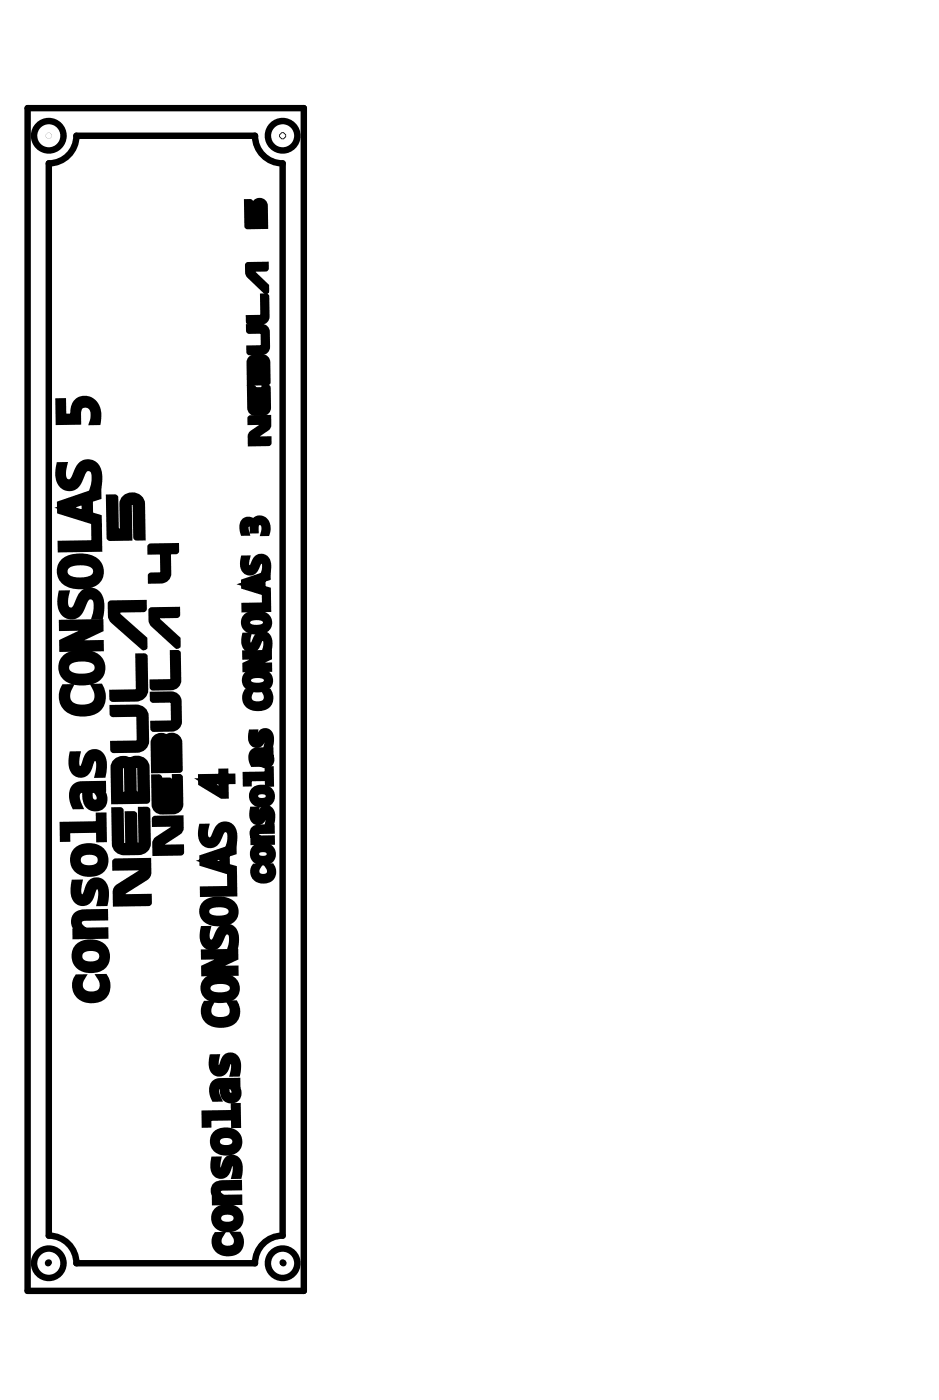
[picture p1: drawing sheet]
<svg xmlns="http://www.w3.org/2000/svg" width="102mm" height="152mm" viewBox="0 0 102 152" stroke-linecap="round" stroke-linejoin="round" font-family="sans-serif">
<path d="M18 76h.1" fill="none" stroke="#000" stroke-width=".11"/>
<path d="M5.3 17.7a3 3 0 0 0 3-3h19.4a3 3 0 0 0 3 3v116.5a3 3 0 0 0-3 3h-19.4a3 3 0 0 0-3-3z" fill-rule="evenodd" fill="#fff"/>
<path d="M18 76h.1" fill="none" stroke="#000" stroke-width=".11"/>
<g fill="#fff">
<path d="M30.7 137.1l.1 .1z" fill-rule="evenodd"/>
<path d="M5.2 137.1v.1l.1-.1z" fill-rule="evenodd"/>
<circle cx="5.3" cy="14.7" r="1.6"/>
<circle cx="30.7" cy="137.2" r="1.6"/>
<circle cx="30.7" cy="14.7" r="1.6"/>
<circle cx="5.3" cy="137.2" r="1.6"/>
<circle cx="30.7" cy="14.7" r=".04"/>
<circle cx="5.3" cy="14.7" r=".01"/>
</g>
<g fill="none" stroke="#000" stroke-width=".7">
<path d="M3 11.7h30v128.5h-30zM5.3 17.7a3 3 0 0 0 3-3h19.4a3 3 0 0 0 3 3v116.5a3 3 0 0 0-3 3h-19.4a3 3 0 0 0-3-3zM5.3 137.1l-.1 .1M30.7 137.1l.1 .1"/>
<circle cx="5.3" cy="14.7" r="1.6"/>
<circle cx="5.3" cy="14.7" r=".01"/>
<circle cx="30.7" cy="14.7" r="1.6"/>
<circle cx="30.7" cy="14.7" r=".04"/>
<circle cx="5.3" cy="137.2" r="1.6"/>
<circle cx="30.7" cy="137.2" r="1.6"/>
</g>
<g fill="#000">
<path d="M26.9 28.8h1.9v.3l-1.5 .1v.4l1.6 1.5v.5l-1.9-1.8z" fill-rule="evenodd"/>
<path d="M27 35.5h1.4a.54 .54 0 0 1 .6 .5v1.7a.54 .54 0 0 1-.6 .5h-1.3v-.3l1.5-.1v-1.7l-.1-.2h-1.4z" fill-rule="evenodd"/>
<path d="M26.8 22h.4v2.2h.5l-.1-1.8a.56 .56 0 0 1 .6-.6 .56 .56 0 0 1 .5 .6l.1 2.1h-.4v-2.1a.24 .24 0 0 0-.2-.2 .24 .24 0 0 0-.2 .2v2.1l-1.1 .1z" fill-rule="evenodd"/>
<path d="M27.3 39l.3-.2 .5 .2 .3-.2a.54 .54 0 0 1 .6 .5v2.2h-1.9v-2.1zM27.5 39.3l.2-.1 .2 .1v1.8l-.4 .1zM28.3 39.2v1.9h.4v-1.8l-.2-.1z" fill-rule="evenodd"/>
<path d="M28.6 32.2h.3v2.2a.54 .54 0 0 1-.5 .5h-1.4v-.3l1.4-.1 .2-.1z" fill-rule="evenodd"/>
<path d="M6.6 59.1l3.7-.1-.1-1.8h.5l.1 2.4h-4.2z" fill-rule="evenodd"/>
<path d="M6.5 54.7l4.2-1.4v.6l-1 .3 .1 1.7 .9 .3v.6l-4.2-1.3zM7.1 55.1l2.1-.7v1.4z" fill-rule="evenodd"/>
<path d="M6.4 43.6h.4l.1 1.7h1.1a1.65 1.65 0 0 1 .8-1.9 1.62 1.62 0 0 1 1.8 2v.4h-.5a1.48 1.48 0 0 0-.5-1.8 .84 .84 0 0 0-.9 .1 .84 .84 0 0 0-.3 .9l.1 .8h-2.1z" fill-rule="evenodd"/>
<path d="M6.5 50.5h.4a2.42 2.42 0 0 0 .1 1.7 .63 .63 0 0 0 .6 .2 .63 .63 0 0 0 .5-.5 2.49 2.49 0 0 1 1.1-1.6 1.23 1.23 0 0 1 1.6 1.3l-.2 1.4h-.5l.1-.3a1.94 1.94 0 0 0-.2-1.8 .71 .71 0 0 0-1.1 .6 1.84 1.84 0 0 1-1.2 1.5 1.3 1.3 0 0 1-1.4-1.6z" fill-rule="evenodd"/>
<path d="M11.9 54l.6 .1v3.7l.9-.1-.1-2.9a1.03 1.03 0 0 1 1-1 1.03 1.03 0 0 1 1.1 .9v3.7l-.6-.1v-3.6a.45 .45 0 0 0-.4-.3 .45 .45 0 0 0-.5 .3l.1 3.7h-2z" fill-rule="evenodd"/>
<path d="M16.4 59.4l2.7-.1v.5l-.9 .1v2.4a.76 .76 0 0 1-.7 .7h-1.1v-.5h1.1l.3-.1-.1-2.5h-1.3z" fill-rule="evenodd"/>
<path d="M27.2 45.4h1.9v.9l-1.5 1.1v.1v.3l1.5-.1v.4h-1.9l.1-.9 1.4-1 .1-.2v-.2h-1.6z" fill-rule="evenodd"/>
<path d="M27.1 42.1h.4v2.2l.2 .2 .3-.1-.1-2h.4v2h.4l.1-.1-.1-2.2h.3l.1 2.2a.54 .54 0 0 1-.5 .5h-.9a.54 .54 0 0 1-.5-.5z" fill-rule="evenodd"/>
<path d="M26.6 56.6l.2-.1a.63 .63 0 0 1 .8 .4 .73 .73 0 0 1 .8-.6 .73 .73 0 0 1 .6 .8v.8h-.3a.86 .86 0 0 0-.4-1.2 .49 .49 0 0 0-.6 .6v.3h-.2v-.3a.43 .43 0 0 0-.5-.5 .43 .43 0 0 0-.4 .6l.1 .4h-.3v-.3a1.03 1.03 0 0 1 .2-.9z" fill-rule="evenodd"/>
<path d="M6.7 67.7l4.2-.1v.7l-3.5 1.6h3.5v.5l-4.1 .1v-.8l3.4-1.6-3.5 .1z" fill-rule="evenodd"/>
<path d="M6.9 61a3.1 3.1 0 0 1 3.6 .1 1.5 1.5 0 0 1 .3 1.6 1.5 1.5 0 0 1-1.4 .9 2.51 2.51 0 0 1-2.7-.9 1.5 1.5 0 0 1 .2-1.7zM7.2 61.5a.9 .9 0 0 0-.1 .9 .9 .9 0 0 0 .8 .6 2.9 2.9 0 0 0 2.3-.4 .9 .9 0 0 0 .2-.9 .9 .9 0 0 0-.8-.6 2.89 2.89 0 0 0-2.4 .4z" fill-rule="evenodd"/>
<path d="M7.1 71.5a3.1 3.1 0 0 1 3.6 0 1.5 1.5 0 0 1 .3 1.7 1.5 1.5 0 0 1-1.4 .8 2.51 2.51 0 0 1-2.8-.9 1.5 1.5 0 0 1 .3-1.6zM7.4 71.9a.9 .9 0 0 0-.2 1 .9 .9 0 0 0 .8 .5 2.9 2.9 0 0 0 2.4-.3 .9 .9 0 0 0 .1-1 .9 .9 0 0 0-.7-.5 2.89 2.89 0 0 0-2.4 .3z" fill-rule="evenodd"/>
<path d="M7 74.7h.5a1.4 1.4 0 0 0 0 1.6 1.4 1.4 0 0 0 1.5 .6 1.45 1.45 0 0 0 1.6-1v-.7l-.3-.6h.6a1.85 1.85 0 0 1 0 2 1.85 1.85 0 0 1-1.9 .9 1.92 1.92 0 0 1-2.3-2z" fill-rule="evenodd"/>
<path d="M6.7 64.5h.5a2.42 2.42 0 0 0 0 1.6 .63 .63 0 0 0 .7 .2 .63 .63 0 0 0 .4-.5 2.49 2.49 0 0 1 1.1-1.6 1.23 1.23 0 0 1 1.6 1.3l-.1 1.4h-.6l.1-.3a1.94 1.94 0 0 0-.2-1.7 .71 .71 0 0 0-1.1 .5 1.84 1.84 0 0 1-1.2 1.5 1.3 1.3 0 0 1-1.3-1.6z" fill-rule="evenodd"/>
<path d="M12.1 65.6l3.5-.1-.1 .6-2.8 .1v.5l.1 .2 2.8 2.5v.9l-3.4-3.1-.1-.4z" fill-rule="evenodd"/>
<path d="M12.3 76.9h2.4a.96 .96 0 0 1 1.1 .9v2.7a.95 .95 0 0 1-1 .9h-2.5v-.6h2.6l.2-.1 .1-.2v-2.7l-.1-.2-.2-.1h-2.6z" fill-rule="evenodd"/>
<path d="M15.1 71.3h.6v3.6a.95 .95 0 0 1-1 .9l-2.4 .1-.1-.6 2.6-.1 .3-.2z" fill-rule="evenodd"/>
<path d="M16.5 66.3h2.7v.5h-2.3l.1 .6 2.2 2v.7l-2.6-2.4-.1-.4z" fill-rule="evenodd"/>
<path d="M16.6 75.5l2-.1a.76 .76 0 0 1 .8 .8v2.2a.75 .75 0 0 1-.8 .7h-1.9v-.5h2l.2-.1v-.1v-2.2l-.1-.2h-.1h-2.1z" fill-rule="evenodd"/>
<path d="M18.8 70.9l.5 .1v2.9a.75 .75 0 0 1-.7 .7h-2v-.5h2l.2-.1z" fill-rule="evenodd"/>
<path d="M26.6 65.8h2.2v-1.1h.3v1.4l-2.5 .1z" fill-rule="evenodd"/>
<path d="M26.6 71l2.6-.1v.5l-2.1 .9h2.1v.3l-2.5 .1v-.5l2.1-.9h-2.1z" fill-rule="evenodd"/>
<path d="M26.5 63.2l2.5-.8v.3l-.5 .2v1l.6 .2v.3l-2.6-.7zM26.8 63.4l1.3-.4 .1 .8z" fill-rule="evenodd"/>
<path d="M26.7 67a1.85 1.85 0 0 1 2.3 .1 .94 .94 0 0 1 0 1 .94 .94 0 0 1-.9 .5 1.25 1.25 0 0 1-1.6-1zM27 67.2a.56 .56 0 0 0-.1 .7 .56 .56 0 0 0 .5 .3 1.33 1.33 0 0 0 1.5-.5 .68 .68 0 0 0-.8-.7h-.7z" fill-rule="evenodd"/>
<path d="M26.5 60.7h.3a1.03 1.03 0 0 0 .1 1.1 .59 .59 0 0 0 .7-.6 .76 .76 0 0 1 .9-.7 .76 .76 0 0 1 .6 1l-.1 .7h-.3a1.07 1.07 0 0 0-.2-1.3 .6 .6 0 0 0-.6 .6 .74 .74 0 0 1-.9 .6 .74 .74 0 0 1-.6-.9z" fill-rule="evenodd"/>
<path d="M26.8 73.3a1.85 1.85 0 0 1 2.3 .1 .94 .94 0 0 1 0 1 .94 .94 0 0 1-.9 .4 1.25 1.25 0 0 1-1.6-.9zM27.1 73.5a.56 .56 0 0 0-.1 .7 .56 .56 0 0 0 .6 .3 1.33 1.33 0 0 0 1.4-.5 .68 .68 0 0 0-.8-.7h-.7z" fill-rule="evenodd"/>
<path d="M26.8 75.2h.3a.84 .84 0 0 0 0 1 .84 .84 0 0 0 .9 .3 .84 .84 0 0 0 .9-.4 .84 .84 0 0 0-.1-.9h.4a1.11 1.11 0 0 1 0 1.2 1.11 1.11 0 0 1-1.2 .5 1.14 1.14 0 0 1-1.1-.5 1.14 1.14 0 0 1-.1-1.2z" fill-rule="evenodd"/>
<path d="M26.6 69.1h.3a1.03 1.03 0 0 0 .2 1.1 .59 .59 0 0 0 .7-.7 .76 .76 0 0 1 .9-.6 .76 .76 0 0 1 .5 .9v.7h-.4a1.07 1.07 0 0 0-.1-1.2 .6 .6 0 0 0-.7 .6 .74 .74 0 0 1-.9 .6 .74 .74 0 0 1-.6-.9z" fill-rule="evenodd"/>
<path d="M27.3 79.6h.3v.1a.57 .57 0 0 0 .2 .8 .47 .47 0 0 0 .4-.5 .61 .61 0 0 1 .7-.6 .61 .61 0 0 1 .5 .8l-.1 .7h-.3l.1-.7-.1-.3a.3 .3 0 0 0-.3-.1 .3 .3 0 0 0-.2 .3 .7 .7 0 0 1-.8 .7 1.06 1.06 0 0 1-.4-1.2z" fill-rule="evenodd"/>
<path d="M6.8 89.6l4-.1-.1-.9h.5l.1 2.5h-.5v-1h-3.5v1h-.5z" fill-rule="evenodd"/>
<path d="M7.9 82l.5-.1a1.83 1.83 0 0 0 .1 1.6 .48 .48 0 0 0 .5 0 .48 .48 0 0 0 .2-.5 1.58 1.58 0 0 1 .9-1.3 1.17 1.17 0 0 1 1.2 1.5l-.1 .9h-.5a2.86 2.86 0 0 0 0-1.6 .46 .46 0 0 0-.6-.2 .46 .46 0 0 0-.3 .5 1.66 1.66 0 0 1-.8 1.3 1.05 1.05 0 0 1-1.2-1.3z" fill-rule="evenodd"/>
<path d="M8.4 92.3a2.05 2.05 0 0 1 2.9 .5 1.46 1.46 0 0 1-.1 1.5 1.46 1.46 0 0 1-1.5 .6 1.52 1.52 0 0 1-1.6-.8 1.52 1.52 0 0 1 .3-1.8zM8.6 92.9a.93 .93 0 0 0 0 1 .93 .93 0 0 0 .9 .4 1.09 1.09 0 0 0 1.4-1.1 1.46 1.46 0 0 0-1.8-.6z" fill-rule="evenodd"/>
<path d="M8.1 95.9h.5a1.83 1.83 0 0 0 .1 1.5 .48 .48 0 0 0 .5 0 .48 .48 0 0 0 .2-.4 1.58 1.58 0 0 1 .9-1.3 1.17 1.17 0 0 1 1.2 1.4l-.1 1h-.5a2.86 2.86 0 0 0 0-1.7 .46 .46 0 0 0-.5-.2 .46 .46 0 0 0-.3 .5 1.66 1.66 0 0 1-.9 1.3 1.05 1.05 0 0 1-1.2-1.2z" fill-rule="evenodd"/>
<path d="M8.1 85.5l.3-.2 .3-.1h2.5v.4l-.5 .1a1.19 1.19 0 0 1 .1 2 1.12 1.12 0 0 1-1.5-1.3v-.7a.77 .77 0 0 0-.9 .3 .77 .77 0 0 0-.1 .8l.3 .7h-.5l-.1-.3a1.9 1.9 0 0 1 .1-1.7zM9.7 85.7v.7a.59 .59 0 0 0 .4 .8 .59 .59 0 0 0 .8-.5l-.2-.5-.4-.5z" fill-rule="evenodd"/>
<path d="M12.6 93.6l3.4-.1 .1 1.2a.64 .64 0 0 1-.4 .6l-2.4 1.5-.1 .3v.4l2.9-.1v.7h-3.5v-1.2a.65 .65 0 0 1 .3-.6l2.4-1.5 .2-.2v-.4h-2.9z" fill-rule="evenodd"/>
<path d="M12.5 88h.5l.1 3.6 .1 .2 .2 .1h.6l-.1-3.5 .6 .1 .1 3.4h.6l.2-.2-.1-3.7h.6l.1 3.6a.95 .95 0 0 1-1 .9h-1.5a.96 .96 0 0 1-1-.9z" fill-rule="evenodd"/>
<path d="M12.7 82.7l.4-.2 .3-.1 .3 .1 .4 .2a1.04 1.04 0 0 1 1.1-.2 1.04 1.04 0 0 1 .7 .8v3.6l-3.5 .1v-3.6v-.3zM13.1 83.2l.2-.1a.45 .45 0 0 1 .5 .1l.1 3.1-.9 .1v-3zM14.5 83.1l-.1 .2 .1 3h.8l-.1-3.1a.55 .55 0 0 0-.7-.1z" fill-rule="evenodd"/>
<path d="M16.9 89l2.7-.1v1l-.1 .3-2 1.4-.1 .2v.3h2.2v.5h-2.7v-1l.1-.3 2-1.4 .1-.1v-.4l-2.2 .1z" fill-rule="evenodd"/>
<path d="M16.8 84.5h.4l.1 2.9 .1 .1 .1 .1h.5l-.1-2.8h.5v2.8h.5l.2-.2-.1-3h.5v2.9a.75 .75 0 0 1-.7 .8h-1.2a.76 .76 0 0 1-.8-.7z" fill-rule="evenodd"/>
<path d="M16.9 80.2l.6-.3 .6 .3a.8 .8 0 0 1 .8-.2 .8 .8 0 0 1 .5 .7l.1 2.9h-2.7l-.1-2.9zM17.2 80.5h.4l.2 .1 .1 2.5h-.7v-2.4zM18.4 80.5l-.1 .2v2.4h.7l-.1-2.5-.2-.2z" fill-rule="evenodd"/>
<path d="M22.1 96.6h2.9v-1.5h.4v1.9l-3.3 .1z" fill-rule="evenodd"/>
<path d="M22 93.2l3.3-1.2v.5l-.7 .3v1.3l.8 .2v.5l-3.4-1zM22.4 93.5l1.8-.6v1.1z" fill-rule="evenodd"/>
<path d="M22.3 98.2a2.55 2.55 0 0 1 2.9 0 1.2 1.2 0 0 1 .3 1.3 1.2 1.2 0 0 1-1.2 .7 2.05 2.05 0 0 1-2.2-.7 1.18 1.18 0 0 1 .2-1.3zM22.6 98.5a.75 .75 0 0 0-.1 .9 .75 .75 0 0 0 .7 .4h.2a1.94 1.94 0 0 0 1.7-.5 .84 .84 0 0 0-1-1.1 2.38 2.38 0 0 0-1.5 .3z" fill-rule="evenodd"/>
<path d="M21.9 89.8h.4a1.46 1.46 0 0 0 .2 1.4 .58 .58 0 0 0 .8-.4 1.32 1.32 0 0 1 1.3-1.2 1.31 1.31 0 0 1 .8 1.6l-.1 .6h-.4a1.77 1.77 0 0 0-.1-1.7 .58 .58 0 0 0-.9 .5 1.38 1.38 0 0 1-1.1 1.2 1.21 1.21 0 0 1-.9-1.6z" fill-rule="evenodd"/>
<path d="M21.9 84.4h2.2v-.6h.3l.1 .6h.7v.4h-.7v1.6h-.4l-2.2-1.4zM22.3 84.9l1.8-.1v1.2z" fill-rule="evenodd"/>
<path d="M26.7 84.2l2.4-.1v-.5h.3v1.5h-.3v-.6h-2.1v.6h-.3z" fill-rule="evenodd"/>
<path d="M27.6 90.1l.3-.2h1.6v.3h-1.3a.36 .36 0 0 0-.5 .4l.1 .2 .4 .3h1.3v.3h-2v-.3h.4a.68 .68 0 0 1-.3-1z" fill-rule="evenodd"/>
<path d="M27.6 85.8a1.2 1.2 0 0 1 1.9 .5 .99 .99 0 0 1-.4 .9 .99 .99 0 0 1-1.1 .1 .88 .88 0 0 1-.4-1.5zM27.8 86.1a.58 .58 0 0 0 0 .7 .58 .58 0 0 0 .7 .2 .58 .58 0 0 0 .7-.5 .58 .58 0 0 0-.8-.6l-.3 .1z" fill-rule="evenodd"/>
<path d="M27.5 88h.3l-.1 .1a.57 .57 0 0 0 .3 .8 .47 .47 0 0 0 .3-.5 .61 .61 0 0 1 .7-.6 .61 .61 0 0 1 .5 .8v.7h-.3l.1-.7-.1-.3a.3 .3 0 0 0-.4-.1 .3 .3 0 0 0-.1 .3 .7 .7 0 0 1-.9 .7 1.06 1.06 0 0 1-.3-1.2z" fill-rule="evenodd"/>
<path d="M27.7 92.1a1.2 1.2 0 0 1 1.9 .4 .99 .99 0 0 1-.4 1 .99 .99 0 0 1-1.1 .1 .88 .88 0 0 1-.4-1.5zM27.9 92.4a.58 .58 0 0 0 0 .7 .58 .58 0 0 0 .7 .2 .58 .58 0 0 0 .7-.6 .58 .58 0 0 0-.8-.5h-.3z" fill-rule="evenodd"/>
<path d="M27.5 81.7l.3-.2h1.5v.3h-.2a.66 .66 0 0 1 .3 .8 .66 .66 0 0 1-.7 .5 .71 .71 0 0 1-.5-.9v-.3a.49 .49 0 0 0-.6 .1 .49 .49 0 0 0 .1 .6l.1 .3h-.3l-.1-.3a1.1 1.1 0 0 1 .1-.9zM28.4 81.8l.1 .5a.36 .36 0 0 0 .4 .4 .36 .36 0 0 0 .2-.6l-.3-.3z" fill-rule="evenodd"/>
<path d="M27.7 94.1h.3a.74 .74 0 0 0 .5 1.2 .74 .74 0 0 0 .8-.9l-.1-.3h.3a.97 .97 0 0 1-.1 1.2 .97 .97 0 0 1-1.1 .3 .93 .93 0 0 1-.6-1.5z" fill-rule="evenodd"/>
<path d="M8.3 99.4l.6-.3h2.5v.5l-2.1 .1a.62 .62 0 0 0-.7 .4 .62 .62 0 0 0 .3 .7l.3 .3h2.2v.5l-3.2 .1v-.5l.5-.1a1.13 1.13 0 0 1-.4-1.7z" fill-rule="evenodd"/>
<path d="M8.5 102.8a2.05 2.05 0 0 1 3 .4 1.46 1.46 0 0 1-.2 1.6 1.46 1.46 0 0 1-1.4 .5 1.52 1.52 0 0 1-1.6-.8 1.52 1.52 0 0 1 .2-1.7zM8.8 103.3a.93 .93 0 0 0-.1 1.1 .93 .93 0 0 0 1 .4 1.09 1.09 0 0 0 1.4-1.2 1.46 1.46 0 0 0-1.8-.6z" fill-rule="evenodd"/>
<path d="M8.4 106.2h.5a1.14 1.14 0 0 0-.1 1.3 1.14 1.14 0 0 0 1.1 .5 1.13 1.13 0 0 0 1.2-.6 1.13 1.13 0 0 0-.2-1.3h.5a1.59 1.59 0 0 1 0 1.8 1.59 1.59 0 0 1-1.7 .7 1.56 1.56 0 0 1-1.3-2.4z" fill-rule="evenodd"/>
<path d="M22.2 103.5l3.3-.1v.6l-2.8 1.3 2.8-.1 .1 .4-3.4 .1v-.6l2.8-1.3-2.8 .1z" fill-rule="evenodd"/>
<path d="M22.4 106.5a2.55 2.55 0 0 1 3 0 1.2 1.2 0 0 1 .2 1.3 1.2 1.2 0 0 1-1.1 .7 2.05 2.05 0 0 1-2.3-.7 1.18 1.18 0 0 1 .2-1.3zM22.7 106.8a.75 .75 0 0 0-.1 .9 .75 .75 0 0 0 .8 .4h.1a1.94 1.94 0 0 0 1.7-.4 .84 .84 0 0 0-.9-1.2 2.38 2.38 0 0 0-1.6 .3z" fill-rule="evenodd"/>
<path d="M22.4 109h.4a1.12 1.12 0 0 0-.1 1.3 1.12 1.12 0 0 0 1.3 .5 1.11 1.11 0 0 0 1.2-.5 1.11 1.11 0 0 0-.1-1.3h.4a1.48 1.48 0 0 1 0 1.6 1.48 1.48 0 0 1-1.5 .7 1.52 1.52 0 0 1-1.7-2.1z" fill-rule="evenodd"/>
<path d="M22.1 100.9h.4a1.46 1.46 0 0 0 .2 1.4 .58 .58 0 0 0 .8-.4 1.32 1.32 0 0 1 1.2-1.2 1.31 1.31 0 0 1 .9 1.6l-.1 .6h-.4a1.77 1.77 0 0 0-.1-1.7 .58 .58 0 0 0-.9 .5 1.38 1.38 0 0 1-1.1 1.2 1.21 1.21 0 0 1-1-1.6z" fill-rule="evenodd"/>
<path d="M23.1 114.9l.4-.1a1.13 1.13 0 0 0 .1 1.3 .42 .42 0 0 0 .6-.4 1.01 1.01 0 0 1 .8-1 1.05 1.05 0 0 1 .8 1.3l-.1 .6h-.4a2.18 2.18 0 0 0 0-1.3 .39 .39 0 0 0-.4-.1 .39 .39 0 0 0-.2 .4 .96 .96 0 0 1-1 1 1.15 1.15 0 0 1-.7-1.6z" fill-rule="evenodd"/>
<path d="M23.3 117.7l.4-.2 2-.1 .1 .4h-.4a.88 .88 0 0 1 .5 1.1 .88 .88 0 0 1-1 .6 .94 .94 0 0 1-.7-1.1v-.5a.66 .66 0 0 0-.7 .2 .66 .66 0 0 0 0 .8l.2 .4h-.4l-.1-.3a1.53 1.53 0 0 1 .1-1.3zM24.6 117.9v.5a.49 .49 0 0 0 .3 .6 .49 .49 0 0 0 .6-.2 .49 .49 0 0 0-.2-.7l-.2-.2z" fill-rule="evenodd"/>
<path d="M22.2 120.9h3.2v-.8h.4v2.1h-.4v-.9l-2.8 .1v.7h-.3z" fill-rule="evenodd"/>
<path d="M23.5 128.7l.4-.1 2-.1v.4l-1.7 .1a.53 .53 0 0 0-.6 .4 .53 .53 0 0 0 .4 .6l.2 .1h1.7l.1 .4-2.6 .1v-.4l.4-.1a.89 .89 0 0 1-.3-1.4z" fill-rule="evenodd"/>
<path d="M23.5 123.1a1.6 1.6 0 0 1 2.4 .5 1.17 1.17 0 0 1-1.3 1.6 1.21 1.21 0 0 1-1.3-.7 1.21 1.21 0 0 1 .2-1.4zM23.7 123.6a.73 .73 0 0 0-.1 .8 .73 .73 0 0 0 .8 .3 .9 .9 0 0 0 1.2-.9 1.22 1.22 0 0 0-1.7-.4z" fill-rule="evenodd"/>
<path d="M23.3 126h.4a1.13 1.13 0 0 0 .1 1.2 .42 .42 0 0 0 .5-.4 1.01 1.01 0 0 1 .9-1 1.05 1.05 0 0 1 .8 1.3l-.1 .6h-.4a2.18 2.18 0 0 0 0-1.3 .39 .39 0 0 0-.4-.1 .39 .39 0 0 0-.3 .4 .96 .96 0 0 1-.9 1 1.15 1.15 0 0 1-.7-1.6z" fill-rule="evenodd"/>
<path d="M23.6 131.5a1.6 1.6 0 0 1 2.4 .5 1.17 1.17 0 0 1-1.3 1.5 1.21 1.21 0 0 1-1.3-.6 1.21 1.21 0 0 1 .2-1.4zM23.8 131.9a.73 .73 0 0 0 0 .8 .73 .73 0 0 0 .7 .3 .9 .9 0 0 0 1.2-.9 1.22 1.22 0 0 0-1.6-.4z" fill-rule="evenodd"/>
<path d="M23.5 134.2h.4a.91 .91 0 0 0-.1 1 .91 .91 0 0 0 1 .4 .9 .9 0 0 0 .9-.4 .9 .9 0 0 0-.2-1.1h.4a1.26 1.26 0 0 1 0 1.5 1.26 1.26 0 0 1-1.3 .5 1.24 1.24 0 0 1-1.1-1.9z" fill-rule="evenodd"/>
</g>
<g fill="none" stroke="#000" stroke-width=".7" stroke-linecap="butt">
<path d="M6.4 43.6h.4l.1 1.7h1.1a1.65 1.65 0 0 1 .8-1.9 1.62 1.62 0 0 1 1.8 2v.4h-.5a1.48 1.48 0 0 0-.5-1.8 .84 .84 0 0 0-.9 .1 .84 .84 0 0 0-.3 .9l.1 .8h-2.1zM6.5 50.5h.4a2.42 2.42 0 0 0 .1 1.7 .63 .63 0 0 0 .6 .2 .63 .63 0 0 0 .5-.5 2.49 2.49 0 0 1 1.1-1.6 1.23 1.23 0 0 1 1.6 1.3l-.2 1.4h-.5l.1-.3a1.94 1.94 0 0 0-.2-1.8 .71 .71 0 0 0-1.1 .6 1.84 1.84 0 0 1-1.2 1.5 1.3 1.3 0 0 1-1.4-1.6zM6.5 54.7l4.2-1.4v.6l-1 .3 .1 1.7 .9 .3v.6l-4.2-1.3zM6.6 59.1l3.7-.1-.1-1.8h.5l.1 2.4h-4.2zM7.1 55.1l2.1-.7v1.4zM6.7 64.5h.5a2.42 2.42 0 0 0 0 1.6 .63 .63 0 0 0 .7 .2 .63 .63 0 0 0 .4-.5 2.49 2.49 0 0 1 1.1-1.6 1.23 1.23 0 0 1 1.6 1.3l-.1 1.4h-.6l.1-.3a1.94 1.94 0 0 0-.2-1.7 .71 .71 0 0 0-1.1 .5 1.84 1.84 0 0 1-1.2 1.5 1.3 1.3 0 0 1-1.3-1.6zM6.7 67.7l4.2-.1v.7l-3.5 1.6h3.5v.5l-4.1 .1v-.8l3.4-1.6-3.5 .1zM6.9 61a3.1 3.1 0 0 1 3.6 .1 1.5 1.5 0 0 1 .3 1.6 1.5 1.5 0 0 1-1.4 .9 2.51 2.51 0 0 1-2.7-.9 1.5 1.5 0 0 1 .2-1.7zM7 74.7h.5a1.4 1.4 0 0 0 0 1.6 1.4 1.4 0 0 0 1.5 .6 1.45 1.45 0 0 0 1.6-1v-.7l-.3-.6h.6a1.85 1.85 0 0 1 0 2 1.85 1.85 0 0 1-1.9 .9 1.92 1.92 0 0 1-2.3-2zM7.1 71.5a3.1 3.1 0 0 1 3.6 0 1.5 1.5 0 0 1 .3 1.7 1.5 1.5 0 0 1-1.4 .8 2.51 2.51 0 0 1-2.8-.9 1.5 1.5 0 0 1 .3-1.6zM7.2 61.5a2.83 2.83 0 0 1 3 0 .88 .88 0 0 1 .2 .9 .88 .88 0 0 1-.8 .6 2.69 2.69 0 0 1-2.5-.5l-.1-.2v-.4zM7.4 71.9a2.83 2.83 0 0 1 3 0 .88 .88 0 0 1 .2 .9 .88 .88 0 0 1-.8 .6 2.69 2.69 0 0 1-2.5-.4l-.1-.3v-.3z"/>
<path d="M6.8 89.6l4-.1-.1-.9h.5l.1 2.5h-.5v-1h-3.5v1h-.5zM7.9 82l.5-.1a1.83 1.83 0 0 0 .1 1.6 .48 .48 0 0 0 .5 0 .48 .48 0 0 0 .2-.5 1.58 1.58 0 0 1 .9-1.3 1.17 1.17 0 0 1 1.2 1.5l-.1 .9h-.5a2.86 2.86 0 0 0 0-1.6 .46 .46 0 0 0-.6-.2 .46 .46 0 0 0-.3 .5 1.66 1.66 0 0 1-.8 1.3 1.05 1.05 0 0 1-1.2-1.3zM8.1 95.9h.5a1.83 1.83 0 0 0 .1 1.5 .48 .48 0 0 0 .5 0 .48 .48 0 0 0 .2-.4 1.58 1.58 0 0 1 .9-1.3 1.17 1.17 0 0 1 1.2 1.4l-.1 1h-.5a2.86 2.86 0 0 0 0-1.7 .46 .46 0 0 0-.5-.2 .46 .46 0 0 0-.3 .5 1.66 1.66 0 0 1-.9 1.3 1.05 1.05 0 0 1-1.2-1.2zM8.1 85.5l.3-.2 .3-.1h2.5v.4l-.5 .1a1.19 1.19 0 0 1 .1 2 1.12 1.12 0 0 1-1.5-1.3v-.7a.77 .77 0 0 0-.9 .3 .77 .77 0 0 0-.1 .8l.3 .7h-.5l-.1-.3a1.9 1.9 0 0 1 .1-1.7zM8.3 99.4l.6-.3h2.5v.5l-2.1 .1a.62 .62 0 0 0-.7 .4 .62 .62 0 0 0 .3 .7l.3 .3h2.2v.5l-3.2 .1v-.5l.5-.1a1.13 1.13 0 0 1-.4-1.7zM8.4 92.3a2.05 2.05 0 0 1 2.9 .5 1.46 1.46 0 0 1-.1 1.5 1.46 1.46 0 0 1-1.5 .6 1.52 1.52 0 0 1-1.6-.8 1.52 1.52 0 0 1 .3-1.8zM8.6 92.9a1.67 1.67 0 0 1 2.2 .1 .93 .93 0 0 1-.9 1.3 1.17 1.17 0 0 1-1.5-.9zM9.7 85.7h.6a.97 .97 0 0 1 .4 1.4 .63 .63 0 0 1-.7 0 .63 .63 0 0 1-.3-.7zM21.9 84.4h2.2v-.6h.3l.1 .6h.7v.4h-.7v1.6h-.4l-2.2-1.4zM21.9 89.8h.4a1.46 1.46 0 0 0 .2 1.4 .58 .58 0 0 0 .8-.4 1.32 1.32 0 0 1 1.3-1.2 1.31 1.31 0 0 1 .8 1.6l-.1 .6h-.4a1.77 1.77 0 0 0-.1-1.7 .58 .58 0 0 0-.9 .5 1.38 1.38 0 0 1-1.1 1.2 1.21 1.21 0 0 1-.9-1.6zM22 93.2l3.3-1.2v.5l-.7 .3v1.3l.8 .2v.5l-3.4-1zM22.1 96.6h2.9v-1.5h.4v1.9l-3.3 .1z"/>
<path d="M22.3 84.9l1.8-.1v1.2zM22.3 98.2a2.55 2.55 0 0 1 2.9 0 1.2 1.2 0 0 1 .3 1.3 1.2 1.2 0 0 1-1.2 .7 2.05 2.05 0 0 1-2.2-.7 1.18 1.18 0 0 1 .2-1.3zM22.4 93.5l1.8-.6v1.1zM22.6 98.5a2.27 2.27 0 0 1 2.5 .1 .82 .82 0 0 1-.9 1.2 1.95 1.95 0 0 1-1.7-.4 .67 .67 0 0 1 .1-.9zM8.4 106.2h.5a1.14 1.14 0 0 0-.1 1.3 1.14 1.14 0 0 0 1.1 .5 1.13 1.13 0 0 0 1.2-.6 1.13 1.13 0 0 0-.2-1.3h.5a1.59 1.59 0 0 1 0 1.8 1.59 1.59 0 0 1-1.7 .7 1.56 1.56 0 0 1-1.3-2.4zM8.5 102.8a2.05 2.05 0 0 1 3 .4 1.46 1.46 0 0 1-.2 1.6 1.46 1.46 0 0 1-1.4 .5 1.52 1.52 0 0 1-1.6-.8 1.52 1.52 0 0 1 .2-1.7zM8.8 103.3a1.67 1.67 0 0 1 2.2 .1 .93 .93 0 0 1-.9 1.4 1.17 1.17 0 0 1-1.5-.9zM22.1 100.9h.4a1.46 1.46 0 0 0 .2 1.4 .58 .58 0 0 0 .8-.4 1.32 1.32 0 0 1 1.2-1.2 1.31 1.31 0 0 1 .9 1.6l-.1 .6h-.4a1.77 1.77 0 0 0-.1-1.7 .58 .58 0 0 0-.9 .5 1.38 1.38 0 0 1-1.1 1.2 1.21 1.21 0 0 1-1-1.6zM22.2 103.5l3.3-.1v.6l-2.8 1.3 2.8-.1 .1 .4-3.4 .1v-.6l2.8-1.3-2.8 .1zM22.4 109h.4a1.12 1.12 0 0 0-.1 1.3 1.12 1.12 0 0 0 1.3 .5 1.11 1.11 0 0 0 1.2-.5 1.11 1.11 0 0 0-.1-1.3h.4a1.48 1.48 0 0 1 0 1.6 1.48 1.48 0 0 1-1.5 .7 1.52 1.52 0 0 1-1.7-2.1zM22.4 106.5a2.55 2.55 0 0 1 3 0 1.2 1.2 0 0 1 .2 1.3 1.2 1.2 0 0 1-1.1 .7 2.05 2.05 0 0 1-2.3-.7 1.18 1.18 0 0 1 .2-1.3zM22.7 106.8a2.27 2.27 0 0 1 2.5 .1 .82 .82 0 0 1-.9 1.2 1.95 1.95 0 0 1-1.7-.4 .67 .67 0 0 1 .1-.9z"/>
<path d="M23.1 114.9l.4-.1a1.13 1.13 0 0 0 .1 1.3 .42 .42 0 0 0 .6-.4 1.01 1.01 0 0 1 .8-1 1.05 1.05 0 0 1 .8 1.3l-.1 .6h-.4a2.18 2.18 0 0 0 0-1.3 .39 .39 0 0 0-.4-.1 .39 .39 0 0 0-.2 .4 .96 .96 0 0 1-1 1 1.15 1.15 0 0 1-.7-1.6zM23.3 117.7l.4-.2 2-.1 .1 .4h-.4a.88 .88 0 0 1 .5 1.1 .88 .88 0 0 1-1 .6 .94 .94 0 0 1-.7-1.1v-.5a.66 .66 0 0 0-.7 .2 .66 .66 0 0 0 0 .8l.2 .4h-.4l-.1-.3a1.53 1.53 0 0 1 .1-1.3zM24.6 117.9h.5a.79 .79 0 0 1 .3 1 .51 .51 0 0 1-.6 .1 .51 .51 0 0 1-.2-.6zM22.2 120.9h3.2v-.8h.4v2.1h-.4v-.9l-2.8 .1v.7h-.3zM23.3 126h.4a1.13 1.13 0 0 0 .1 1.2 .42 .42 0 0 0 .5-.4 1.01 1.01 0 0 1 .9-1 1.05 1.05 0 0 1 .8 1.3l-.1 .6h-.4a2.18 2.18 0 0 0 0-1.3 .39 .39 0 0 0-.4-.1 .39 .39 0 0 0-.3 .4 .96 .96 0 0 1-.9 1 1.15 1.15 0 0 1-.7-1.6zM23.5 128.7l.4-.1 2-.1v.4l-1.7 .1a.53 .53 0 0 0-.6 .4 .53 .53 0 0 0 .4 .6l.2 .1h1.7l.1 .4-2.6 .1v-.4l.4-.1a.89 .89 0 0 1-.3-1.4zM23.5 123.1a1.6 1.6 0 0 1 2.4 .5 1.17 1.17 0 0 1-1.3 1.6 1.21 1.21 0 0 1-1.3-.7 1.21 1.21 0 0 1 .2-1.4zM23.5 134.2h.4a.91 .91 0 0 0-.1 1 .91 .91 0 0 0 1 .4 .9 .9 0 0 0 .9-.4 .9 .9 0 0 0-.2-1.1h.4a1.26 1.26 0 0 1 0 1.5 1.26 1.26 0 0 1-1.3 .5 1.24 1.24 0 0 1-1.1-1.9zM23.6 131.5a1.6 1.6 0 0 1 2.4 .5 1.17 1.17 0 0 1-1.3 1.5 1.21 1.21 0 0 1-1.3-.6 1.21 1.21 0 0 1 .2-1.4zM23.7 123.6a1.37 1.37 0 0 1 1.8 0 .78 .78 0 0 1-.1 .9 .78 .78 0 0 1-.8 .2 .78 .78 0 0 1-.9-.3 .78 .78 0 0 1 0-.8zM23.8 131.9a1.37 1.37 0 0 1 1.8 .1 .78 .78 0 0 1-.1 .8 .78 .78 0 0 1-.8 .2 .78 .78 0 0 1-.9-.2 .78 .78 0 0 1 0-.9z"/>
</g>
<g fill="none" stroke="#000" stroke-width=".72" stroke-linecap="butt">
<path d="M11.9 54l.6 .1v3.7l.9-.1-.1-2.9a1.03 1.03 0 0 1 1-1 1.03 1.03 0 0 1 1.1 .9v3.7l-.6-.1v-3.6a.45 .45 0 0 0-.4-.3 .45 .45 0 0 0-.5 .3l.1 3.7h-2zM16.4 59.4l2.7-.1v.5l-.9 .1v2.4a.76 .76 0 0 1-.7 .7h-1.1v-.5h1.1l.3-.1-.1-2.5h-1.3zM12.1 65.6l3.5-.1-.1 .6-2.8 .1v.5l.1 .2 2.8 2.5v.9l-3.4-3.1-.1-.4zM12.3 76.9h2.4a.96 .96 0 0 1 1.1 .9v2.7a.95 .95 0 0 1-1 .9h-2.5v-.6h2.6l.2-.1 .1-.2v-2.7l-.1-.2-.2-.1h-2.6zM15.1 71.3h.6v3.6a.95 .95 0 0 1-1 .9l-2.4 .1-.1-.6 2.6-.1 .3-.2zM16.5 66.3h2.7v.5h-2.3l.1 .6 2.2 2v.7l-2.6-2.4-.1-.4zM16.6 75.5l2-.1a.76 .76 0 0 1 .8 .8v2.2a.75 .75 0 0 1-.8 .7h-1.9v-.5h2l.2-.1v-.1v-2.2l-.1-.2h-.1h-2.1zM18.8 70.9l.5 .1v2.9a.75 .75 0 0 1-.7 .7h-2v-.5h2l.2-.1zM12.5 88h.5l.1 3.6 .1 .2 .2 .1h.6l-.1-3.5 .6 .1 .1 3.4h.6l.2-.2-.1-3.7h.6l.1 3.6a.95 .95 0 0 1-1 .9h-1.5a.96 .96 0 0 1-1-.9zM12.6 93.6l3.4-.1 .1 1.2a.64 .64 0 0 1-.4 .6l-2.4 1.5-.1 .3v.4l2.9-.1v.7h-3.5v-1.2a.65 .65 0 0 1 .3-.6l2.4-1.5 .2-.2v-.4h-2.9zM12.7 82.7l.2-.1 .5-.2 .3 .1 .4 .2a1.04 1.04 0 0 1 1.1-.2 1.04 1.04 0 0 1 .7 .8v3.6l-3.5 .1v-3.6v-.3zM13.1 83.2l.2-.1a.45 .45 0 0 1 .5 .1l.1 3.1-.9 .1v-3z"/>
<path d="M14.5 83.1h.2a.43 .43 0 0 1 .5 .1l.1 3.1h-.8l-.1-3zM16.8 84.5h.4l.1 2.9 .1 .1 .1 .1h.5l-.1-2.8h.5v2.8h.5l.2-.2-.1-3h.5v2.9a.75 .75 0 0 1-.7 .8h-1.2a.76 .76 0 0 1-.8-.7zM16.9 89l2.7-.1v1l-.1 .3-2 1.4-.1 .2v.3h2.2v.5h-2.7v-1l.1-.3 2-1.4 .1-.1v-.4l-2.2 .1zM16.9 80.2l.6-.3 .6 .3a.8 .8 0 0 1 .8-.2 .8 .8 0 0 1 .5 .7l.1 2.9h-2.7l-.1-2.9zM17.2 80.5h.4l.2 .1 .1 2.5h-.7v-2.4zM18.4 80.5l.3-.1 .2 .2 .1 2.5h-.7v-2.4z"/>
</g>
<path d="M26.8 22h.4v2.2h.5l-.1-1.8a.56 .56 0 0 1 .6-.6 .56 .56 0 0 1 .5 .6l.1 2.1h-.4v-2.1a.24 .24 0 0 0-.2-.2 .24 .24 0 0 0-.2 .2v2.1l-1.1 .1zM26.9 28.8h1.9v.3l-1.5 .1v.4l1.6 1.5v.5l-1.9-1.8zM27 35.5h1.4a.54 .54 0 0 1 .6 .5v1.7a.54 .54 0 0 1-.6 .5h-1.3v-.3l1.5-.1v-1.7l-.1-.2h-1.4zM27.3 39l.3-.2 .5 .2 .3-.2a.54 .54 0 0 1 .6 .5v2.2h-1.9v-2.1zM27.5 39.3l.2-.1 .2 .1v1.8l-.4 .1zM28.3 39.2h.2l.2 .1v1.8h-.4zM28.6 32.2h.3v2.2a.54 .54 0 0 1-.5 .5h-1.4v-.3l1.4-.1 .2-.1zM27.1 42.1h.4v2.2l.2 .2 .3-.1-.1-2h.4v2h.4l.1-.1-.1-2.2h.3l.1 2.2a.54 .54 0 0 1-.5 .5h-.9a.54 .54 0 0 1-.5-.5zM27.2 45.4h1.9v.9l-1.5 1.1v.1v.3l1.5-.1v.4h-1.9l.1-.9 1.4-1 .1-.2v-.2h-1.6z" fill="none" stroke="#000" stroke-width=".69" stroke-linecap="butt"/>
<g fill="none" stroke="#000" stroke-width=".71" stroke-linecap="butt">
<path d="M26.6 56.6l.2-.1a.63 .63 0 0 1 .8 .4 .73 .73 0 0 1 .8-.6 .73 .73 0 0 1 .6 .8v.8h-.3a.86 .86 0 0 0-.4-1.2 .49 .49 0 0 0-.6 .6v.3h-.2v-.3a.43 .43 0 0 0-.5-.5 .43 .43 0 0 0-.4 .6l.1 .4h-.3v-.3a1.03 1.03 0 0 1 .2-.9zM26.5 60.7h.3a1.03 1.03 0 0 0 .1 1.1 .59 .59 0 0 0 .7-.6 .76 .76 0 0 1 .9-.7 .76 .76 0 0 1 .6 1l-.1 .7h-.3a1.07 1.07 0 0 0-.2-1.3 .6 .6 0 0 0-.6 .6 .74 .74 0 0 1-.9 .6 .74 .74 0 0 1-.6-.9zM26.5 63.2l2.5-.8v.3l-.5 .2v1l.6 .2v.3l-2.6-.7zM26.6 65.8h2.2v-1.1h.3v1.4l-2.5 .1zM26.6 69.1h.3a1.03 1.03 0 0 0 .2 1.1 .59 .59 0 0 0 .7-.7 .76 .76 0 0 1 .9-.6 .76 .76 0 0 1 .5 .9v.7h-.4a1.07 1.07 0 0 0-.1-1.2 .6 .6 0 0 0-.7 .6 .74 .74 0 0 1-.9 .6 .74 .74 0 0 1-.6-.9zM26.6 71l2.6-.1v.5l-2.1 .9h2.1v.3l-2.5 .1v-.5l2.1-.9h-2.1zM26.7 67a1.85 1.85 0 0 1 2.3 .1 .94 .94 0 0 1 0 1 .94 .94 0 0 1-.9 .5 1.25 1.25 0 0 1-1.6-1zM26.8 75.2h.3a.84 .84 0 0 0 0 1 .84 .84 0 0 0 .9 .3 .84 .84 0 0 0 .9-.4 .84 .84 0 0 0-.1-.9h.4a1.11 1.11 0 0 1 0 1.2 1.11 1.11 0 0 1-1.2 .5 1.14 1.14 0 0 1-1.1-.5 1.14 1.14 0 0 1-.1-1.2zM26.8 73.3a1.85 1.85 0 0 1 2.3 .1 .94 .94 0 0 1 0 1 .94 .94 0 0 1-.9 .4 1.25 1.25 0 0 1-1.6-.9zM26.8 63.4l1.3-.4 .1 .8zM27 67.2a1.7 1.7 0 0 1 1.8 .1 .57 .57 0 0 1-.5 .9 1.35 1.35 0 0 1-1.5-.4v-.3zM27.1 73.5a1.7 1.7 0 0 1 1.8 .1 .57 .57 0 0 1-.5 .9 1.35 1.35 0 0 1-1.5-.4v-.3z"/>
<path d="M27.3 79.6h.3v.1a.57 .57 0 0 0 .2 .8 .47 .47 0 0 0 .4-.5 .61 .61 0 0 1 .7-.6 .61 .61 0 0 1 .5 .8l-.1 .7h-.3l.1-.7-.1-.3a.3 .3 0 0 0-.3-.1 .3 .3 0 0 0-.2 .3 .7 .7 0 0 1-.8 .7 1.06 1.06 0 0 1-.4-1.2zM26.7 84.2l2.4-.1v-.5h.3v1.5h-.3v-.6h-2.1v.6h-.3zM27.5 88h.3l-.1 .1a.57 .57 0 0 0 .3 .8 .47 .47 0 0 0 .3-.5 .61 .61 0 0 1 .7-.6 .61 .61 0 0 1 .5 .8v.7h-.3l.1-.7-.1-.3a.3 .3 0 0 0-.4-.1 .3 .3 0 0 0-.1 .3 .7 .7 0 0 1-.9 .7 1.06 1.06 0 0 1-.3-1.2zM27.5 81.7l.3-.2h1.5v.3h-.2a.66 .66 0 0 1 .3 .8 .66 .66 0 0 1-.7 .5 .71 .71 0 0 1-.5-.9v-.3a.49 .49 0 0 0-.6 .1 .49 .49 0 0 0 .1 .6l.1 .3h-.3l-.1-.3a1.1 1.1 0 0 1 .1-.9zM27.6 90.1l.3-.2h1.6v.3h-1.3a.36 .36 0 0 0-.5 .4l.1 .2 .4 .3h1.3v.3h-2v-.3h.4a.68 .68 0 0 1-.3-1zM27.6 85.8a1.2 1.2 0 0 1 1.9 .5 .99 .99 0 0 1-.4 .9 .99 .99 0 0 1-1.1 .1 .88 .88 0 0 1-.4-1.5zM27.7 94.1h.3a.74 .74 0 0 0 .5 1.2 .74 .74 0 0 0 .8-.9l-.1-.3h.3a.97 .97 0 0 1-.1 1.2 .97 .97 0 0 1-1.1 .3 .93 .93 0 0 1-.6-1.5zM27.7 92.1a1.2 1.2 0 0 1 1.9 .4 .99 .99 0 0 1-.4 1 .99 .99 0 0 1-1.1 .1 .88 .88 0 0 1-.4-1.5zM27.8 86.1a.95 .95 0 0 1 1.4 .2 .65 .65 0 0 1-.9 .7 .55 .55 0 0 1-.5-.2 .55 .55 0 0 1 0-.7zM27.9 92.4a.95 .95 0 0 1 1.4 .2 .65 .65 0 0 1-.9 .7 .55 .55 0 0 1-.5-.3 .55 .55 0 0 1 0-.6zM28.4 81.8h.4a.52 .52 0 0 1 .2 .9 .39 .39 0 0 1-.4 0 .39 .39 0 0 1-.1-.4z"/>
</g>
</svg>
